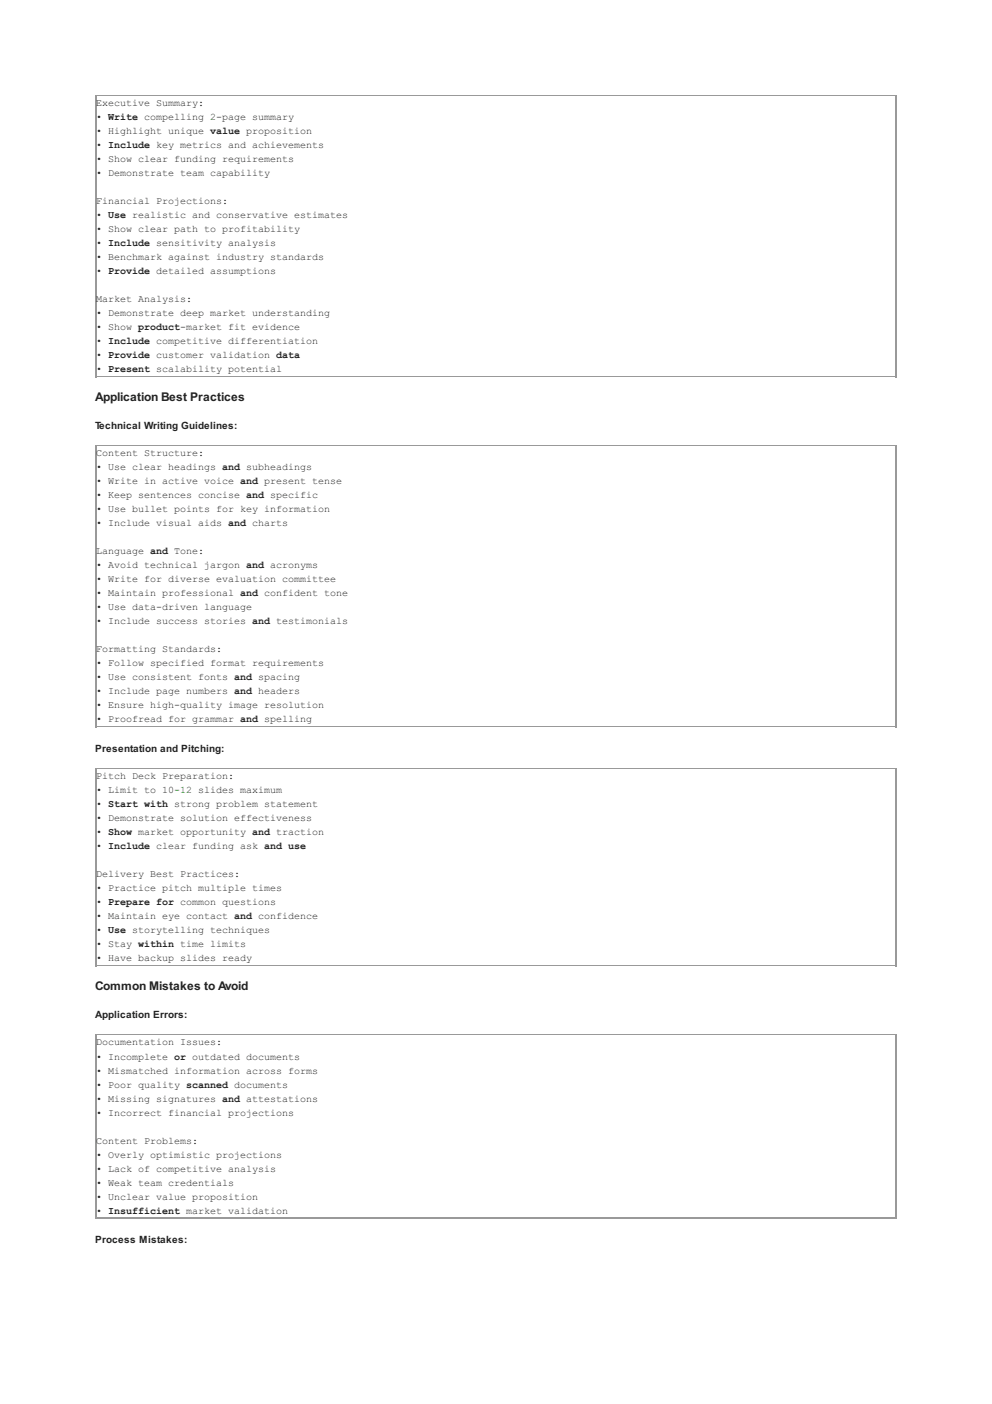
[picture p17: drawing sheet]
<svg xmlns="http://www.w3.org/2000/svg" width="210mm" height="297mm" viewBox="0 0 210 297" stroke-linecap="round" stroke-linejoin="round" font-family="sans-serif">
<defs><g id="words">
<g font-size="2.5" fill="#222">
<text x="20.1" y="84.9">Application Best Practices</text>
<text x="20.1" y="209.6">Common Mistakes to Avoid</text>
</g>
<g font-size="2.1" fill="#222">
<text x="20.3" y="22.4">Executive Summary:</text>
<text x="20.3" y="25.4">• Write compelling 2-page summary</text>
<text x="20.3" y="28.4">• Highlight unique value proposition</text>
<text x="20.3" y="31.3">• Include key metrics and achievements</text>
<text x="20.3" y="34.3">• Show clear funding requirements</text>
<text x="20.3" y="37.3">• Demonstrate team capability</text>
<text x="20.3" y="43.2">Financial Projections:</text>
<text x="20.3" y="46.1">• Use realistic and conservative estimates</text>
<text x="20.3" y="49.1">• Show clear path to profitability</text>
<text x="20.3" y="52.1">• Include sensitivity analysis</text>
<text x="20.3" y="55">• Benchmark against industry standards</text>
<text x="20.3" y="58">• Provide detailed assumptions</text>
<text x="20.3" y="63.9">Market Analysis:</text>
<text x="20.3" y="66.9">• Demonstrate deep market understanding</text>
<text x="20.3" y="69.9">• Show product-market fit evidence</text>
<text x="20.3" y="72.8">• Include competitive differentiation</text>
<text x="20.3" y="75.8">• Provide customer validation data</text>
<text x="20.3" y="78.7">• Present scalability potential</text>
<text x="20.1" y="90.8">Technical Writing Guidelines:</text>
<text x="20.3" y="96.5">Content Structure:</text>
<text x="20.3" y="99.5">• Use clear headings and subheadings</text>
<text x="20.3" y="102.4">• Write in active voice and present tense</text>
<text x="20.3" y="105.4">• Keep sentences concise and specific</text>
<text x="20.3" y="108.4">• Use bullet points for key information</text>
<text x="20.3" y="111.3">• Include visual aids and charts</text>
<text x="20.3" y="117.3">Language and Tone:</text>
<text x="20.3" y="120.2">• Avoid technical jargon and acronyms</text>
<text x="20.3" y="123.2">• Write for diverse evaluation committee</text>
<text x="20.3" y="126.2">• Maintain professional and confident tone</text>
<text x="20.3" y="129.1">• Use data-driven language</text>
<text x="20.3" y="132.1">• Include success stories and testimonials</text>
<text x="20.3" y="138">Formatting Standards:</text>
<text x="20.3" y="141">• Follow specified format requirements</text>
<text x="20.3" y="143.9">• Use consistent fonts and spacing</text>
<text x="20.3" y="146.9">• Include page numbers and headers</text>
<text x="20.3" y="149.9">• Ensure high-quality image resolution</text>
<text x="20.3" y="152.8">• Proofread for grammar and spelling</text>
<text x="20.1" y="159.2">Presentation and Pitching:</text>
<text x="20.3" y="164.9">Pitch Deck Preparation:</text>
<text x="20.3" y="167.9">• Limit to 10-12 slides maximum</text>
<text x="20.3" y="170.8">• Start with strong problem statement</text>
<text x="20.3" y="173.8">• Demonstrate solution effectiveness</text>
<text x="20.3" y="176.7">• Show market opportunity and traction</text>
<text x="20.3" y="179.7">• Include clear funding ask and use</text>
<text x="20.3" y="185.6">Delivery Best Practices:</text>
<text x="20.3" y="188.6">• Practice pitch multiple times</text>
<text x="20.3" y="191.6">• Prepare for common questions</text>
<text x="20.3" y="194.5">• Maintain eye contact and confidence</text>
<text x="20.3" y="197.5">• Use storytelling techniques</text>
<text x="20.3" y="200.4">• Stay within time limits</text>
<text x="20.3" y="203.4">• Have backup slides ready</text>
<text x="20.1" y="215.5">Application Errors:</text>
<text x="20.3" y="221.2">Documentation Issues:</text>
<text x="20.3" y="224.2">• Incomplete or outdated documents</text>
<text x="20.3" y="227.1">• Mismatched information across forms</text>
<text x="20.3" y="230.1">• Poor quality scanned documents</text>
<text x="20.3" y="233">• Missing signatures and attestations</text>
<text x="20.3" y="236">• Incorrect financial projections</text>
<text x="20.3" y="241.9">Content Problems:</text>
<text x="20.3" y="244.9">• Overly optimistic projections</text>
<text x="20.3" y="247.9">• Lack of competitive analysis</text>
<text x="20.3" y="250.8">• Weak team credentials</text>
<text x="20.3" y="253.8">• Unclear value proposition</text>
<text x="20.3" y="256.8">• Insufficient market validation</text>
<text x="20.1" y="262.9">Process Mistakes:</text>
</g>
</g></defs>
<g fill="none" stroke="#999" stroke-width=".21">
<path d="M20.1 20.2h169.6M20.2 20.1v59.7M189.5 20.1v59.7M20.1 79.7h169.6M20.1 94.3h169.6M20.2 94.2v59.7M189.5 94.2v59.7M20.1 153.8h169.6M20.1 162.7h169.6M20.2 162.6v41.9M189.5 162.6v41.9M20.1 204.4h169.6"/>
<path d="M20.1 219h169.6M20.2 218.9v38.9M189.5 218.9v38.9M20.1 257.7h169.6"/>
</g>
<use href="#words"/>
</svg>
